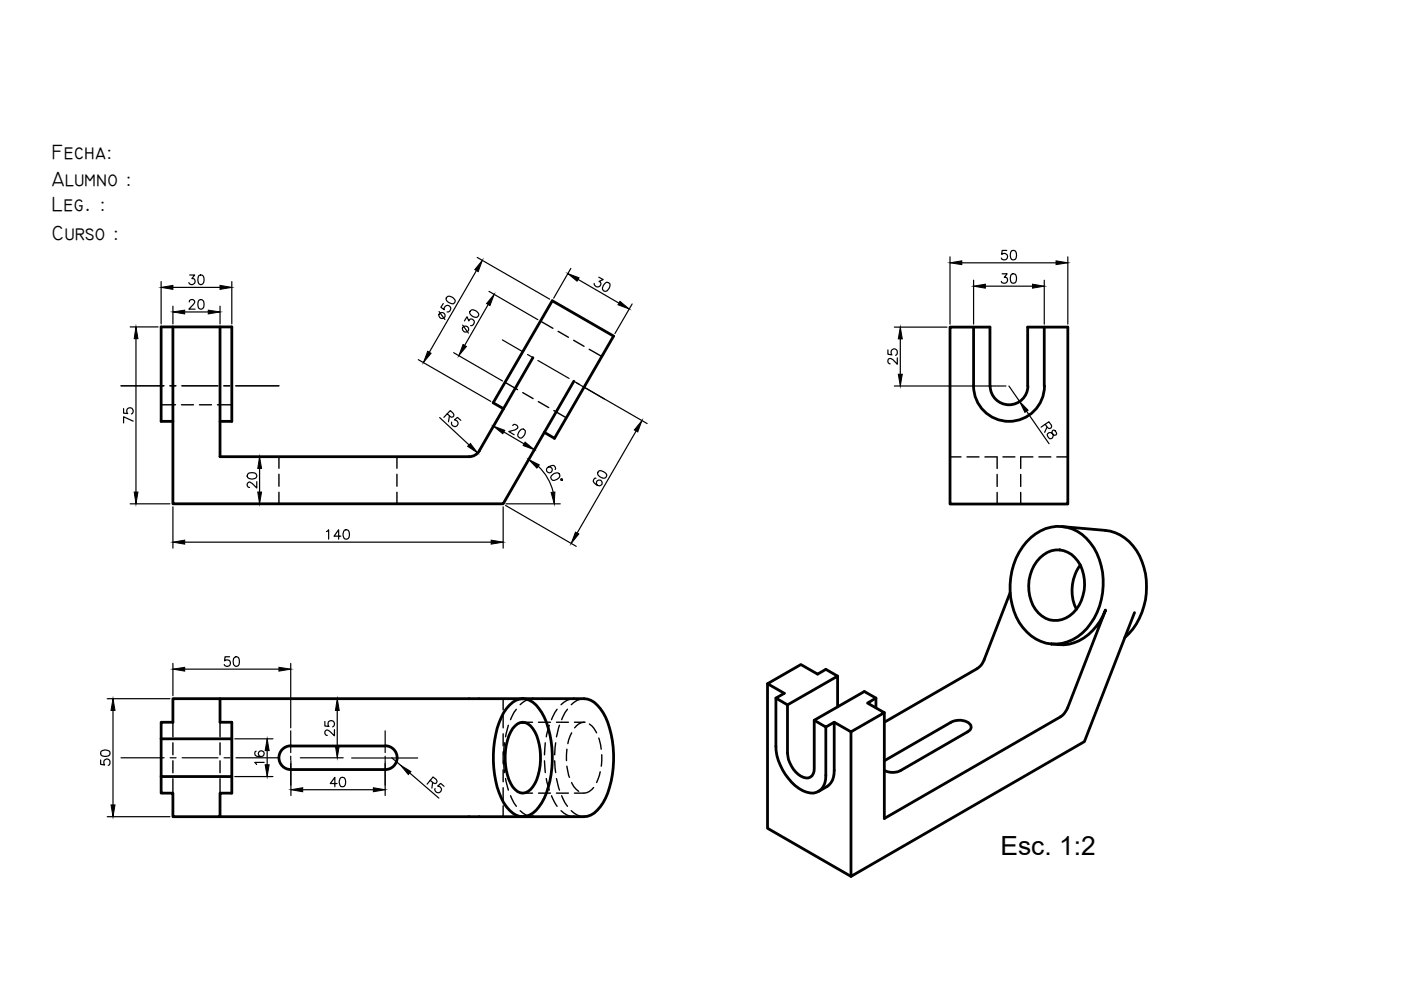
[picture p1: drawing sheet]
<svg xmlns="http://www.w3.org/2000/svg" width="297mm" height="210mm" viewBox="0 0 297 210" stroke-linecap="round" stroke-linejoin="round" font-family="sans-serif">
<defs><g id="words">
<text font-size="5.6" x="212.1" y="181.2">Esc. 1:2</text>
<g font-size="4.4">
<text x="11" y="33.7">Fecha:</text>
<text x="11" y="39.5">Alumno :</text>
<text x="11" y="44.8">Leg. :</text>
<text x="11" y="50.9">Curso :</text>
</g>
</g></defs>
<!-- layer: planta-DIM -->
<g fill="none" stroke="#000" stroke-width=".25">
<path d="M48.7 139.2h-1l-.1 .9a.7 .7 0 0 1 1.1 0 .7 .7 0 0 1-.1 1.1 .7 .7 0 0 1-1.1-.3M49.7 139.4a.59 .59 0 0 1 1 .2 1.39 1.39 0 0 1-.5 1.7h-.2a1.29 1.29 0 0 1-.3-1.9zM21.4 159.3a1.52 1.52 0 0 1 1.8 0 .69 .69 0 0 1-.3 1 1.66 1.66 0 0 1-1.5-.2zM22.7 148.1h13.3M24 150.6v20.1M36.7 140.6v6.9M39.2 141.9h19.9M49.8 156.6h8.1M54.3 159.3a.59 .59 0 0 0-.2 .8 1.18 1.18 0 0 0 1.9-.3 .62 .62 0 0 0-.6-.6 .62 .62 0 0 0-.6 .6 .62 .62 0 0 0 .5 .6M56.6 159.1v3.1M61.6 140.6v13.7M63.7 148.1h9.1"/>
<path d="M68.9 153v.9l.9 .1a.7 .7 0 0 1-.1-1 .7 .7 0 0 1 1.1 .1 .7 .7 0 0 1-.3 1M70.9 154.7v1.3l-1-.9-.6-.3-.4 .4v.3l.2 .3 .3 .1M71.5 150.6v7.6M21.3 161.1v1l.9 .1a.72 .72 0 0 1-.1-1.1 .72 .72 0 0 1 1.1 .1 .72 .72 0 0 1-.3 1.1M22.7 173.2h13.3M49.8 164.6h8.1M56 161.6h-2l.4 .5M63.7 160.7h9.1M83.1 160.7l1.9 1.6M86.9 163.9l6.1 5.3M91.2 165.5l1 .6a.49 .49 0 0 0 .4-.3 .49 .49 0 0 0-.1-.5l-.7-.6-1.2 1.6M91.7 165.9l-.1 1.2"/>
<path d="M94.1 166.7l-.7-.6-.6 .6a.69 .69 0 0 1 .8 .6 .69 .69 0 0 1-.8 .8 .69 .69 0 0 1-.6-.9"/>
</g>
<path d="M24 148.1l.4 2.5h-.9zM36.7 141.9l2.5-.4v.8zM56.6 156.6l.5 2.5h-.9zM59.1 141.5l2.5 .4-2.5 .4zM71.1 158.2h.8l-.4 2.5zM71.5 148.1l.4 2.5h-.8zM23.5 170.7h.9l-.4 2.5zM56.2 162.2h.9l-.5 2.4zM85 162.3l2.1 1.3-.5 .6z" fill="#000" stroke="#000" stroke-width=".21"/>
<!-- layer: Ejes planta -->
<g fill="none" stroke="#000" stroke-width=".25">
<path d="M25.7 81.8h9.1M36 81.8h1.3M38.6 81.8h7.6M47.5 81.8h1.2M50 81.8h9.1M61.6 106.8h.1M74.5 106.8h14.1M81.7 106.8h.1M61.6 155v4.6M81.7 155v4.6M25.7 160.7h9.1M36.1 160.7h1.2"/>
<path d="M38.6 160.7h7.6M47.5 160.7h1.3M50 160.7h9.1M61.6 160.3v.8M61.6 161.9v4.6M74.5 160.7h14.1M81.7 160.3v.8M81.7 161.9v4.6"/>
</g>
<!-- layer: planta-VIS -->
<path d="M34.2 156.6v-3.5h2.5v-5h10v5h2.4v3.5M34.2 156.6v8h14.9v-8M34.2 156.6h14.9M46.7 148.1h77.1a5 5 0 0 1 4 3 21.5 21.5 0 0 1 0 19.1 5 5 0 0 1-4 3h-77.1M61.6 158.2h20.1M61.7 158.1a2.52 2.52 0 0 0-2.6 2.5 2.52 2.52 0 0 0 2.6 2.6h20a2.52 2.52 0 0 0 2.5-2.5 2.52 2.52 0 0 0-2.5-2.6M108 149.5a3.6 3.6 0 0 1 5.7 0 15 15 0 0 1 3.3 9 20.9 20.9 0 0 1-2.1 11.7 4.7 4.7 0 0 1-4.8 2.9 7 7 0 0 1-4.3-5 22.4 22.4 0 0 1 1-17zM109.2 153.9a2.24 2.24 0 0 1 3.7 .5 12.4 12.4 0 0 1 0 12.4 2.36 2.36 0 0 1-2.1 1.4 2.36 2.36 0 0 1-2.1-1.4 12.7 12.7 0 0 1 0-12.4zM34.2 164.6v3.6h2.5v5h10v-5h2.4v-3.6" fill="none" stroke="#000" stroke-width=".59"/>
<!-- layer: planta-HID -->
<g fill="none" stroke="#000" stroke-width=".3">
<path d="M36.7 153.1v3.1M36.7 157.5v2.5M46.7 153.1v3.1M46.7 157.5v2.5M106.7 148.1v2.4M106.7 151.8v2.5M106.7 155.6v2.5M106.7 159.4v2.5M107 157.5l-.2 2.5M107.8 153.8l-.6 2.4M109.5 150.4l-.5 .7-.8 1.5M110.8 153.1h2.1"/>
<path d="M113 148.1a3.8 3.8 0 0 0-2.7 1.3M114.2 153.1h2.5M115.6 157.5l-.2 2.5M116.5 153.8l-.7 2.4M117.8 157.5l-.2 2.5M118 153.1h2.5M118.1 150.4l-1.2 2.2M118.6 153.8l-.6 2.4M120.2 158.8l-.1 2.5M120.3 150.4l-.5 .7-.7 1.5M121.2 155.4l-.8 2.3M121.7 148.1a3.8 3.8 0 0 0-2.7 1.3"/>
<path d="M121.8 153.1h2M123.8 148.1a3.8 3.8 0 0 0-2.7 1.3M123.8 153.1a2.6 2.6 0 0 0-2 1.2M123.8 153.1h.1M125 153.5a4.4 4.4 0 0 1 1.5 1.9M127 156.5l.5 2.3M36.7 161.3v2.5M36.7 165.1v3.1M46.7 161.3v2.5M46.7 165.1v3.1M106.7 163.2v2.5M106.7 167v2.6"/>
<path d="M106.7 170.8v2.4M106.8 161.3l.2 2.5M107.2 165.1l.6 2.4M108.2 168.7l1.3 2.3M110.3 171.9a3.8 3.8 0 0 0 2.7 1.3M110.8 168.2h2.1M114.2 168.2h2.5M115.4 161.3l.2 2.5M115.8 165.1l.7 2.4M116.9 168.7l1.2 2.3M117.6 161.3l.2 2.5M118 165.1l.6 2.4"/>
<path d="M118 168.2h2.5M119 171.9a3.8 3.8 0 0 0 2.7 1.3M119.1 168.7l1.2 2.3M120.2 162.4l.5 2.4M121.1 171.9a3.8 3.8 0 0 0 2.7 1.3M121.2 165.9a3.9 3.9 0 0 0 1.5 1.9M125.9 167a2.77 2.77 0 0 1-2.1 1.2h-2M127.3 163.6l-.8 2.3M127.6 160l-.1 2.4"/>
</g>
<!-- layer: Ejes lat -->
<path d="M106.5 72.1l4.2 2.4M111.8 75.2l1.1 .6M114 76.4l6.6 3.8M25.7 81.8h9.1M36 81.8h1.3M38.6 81.8h7.6M47.5 81.8h1.2M50 81.8h9.1M121.8 80.9l1.1 .6M124 82.1l4.1 2.5" fill="none" stroke="#000" stroke-width=".25"/>
<!-- layer: lateral-DIM -->
<g fill="none" stroke="#000" stroke-width=".25">
<path d="M34.2 59.7v9M40.2 58.3h1.1l-.6 .8a.66 .66 0 0 1 .6 .6 .66 .66 0 0 1-.5 .7 .66 .66 0 0 1-.8-.5M42.2 58.4a.68 .68 0 0 1 1 .3 1.05 1.05 0 0 1-.7 1.6 1.39 1.39 0 0 1-.3-1.9zM49.1 59.7v9M101 57.4l-10 17.3M101.2 54.6l15.3 8.8M121 56.9l-3.6 6.3M122.6 59.2l8.6 5.1M127 58.8l.9 .5-.9 .4a.67 .67 0 0 1 .1 1.1 .67 .67 0 0 1-1.1-.4v-.3M27.6 69.3h5.9M28.8 71.8v32.5M36.7 64.9v3.8"/>
<path d="M36.7 60.9h10M39.2 66.1h5M40.1 64l.1-.3 .3-.2 .6 .1a.41 .41 0 0 1 .1 .7l-1.2 1.2h1.4M42.2 63.6a.63 .63 0 0 1 1 .3 1.39 1.39 0 0 1-.5 1.6h-.2a1.34 1.34 0 0 1-.3-1.9zM46.7 64.9v3.8M88.7 76.3l15.4 8.8M93.1 66.1l1.2 1.6M94 64.4l-.5 .8 .7 .5a.7 .7 0 0 1 .5-.9 .7 .7 0 0 1 .8 .6 .7 .7 0 0 1-.7 .7M94.7 63a1.18 1.18 0 0 1 1.8 1l-.1 .2a1.07 1.07 0 0 1-1.7-.4l-.1-.3zM96.2 74.8l10.4 6M98.1 68.9l1.2 1.7M98.5 68l.5-.8 .4 .8a.66 .66 0 0 1 1.1 0 .66 .66 0 0 1-.4 1h-.3"/>
<path d="M99.7 65.9a.87 .87 0 0 1 1.3 .1l.3 .3a.59 .59 0 0 1 .1 .7 .59 .59 0 0 1-.6 .3 .99 .99 0 0 1-1.1-1.4zM103.5 64.6l-5 8.7M103.7 61.8l10.3 6M128.4 60a.69 .69 0 0 1 .9 .2 1.32 1.32 0 0 1-1.2 1.5h-.1a1.05 1.05 0 0 1 .4-1.7zM134 64.4l-3.6 6.3M26.2 86.6v1l.9 .1a.7 .7 0 0 1 0-1.1 .7 .7 0 0 1 1 .2 .7 .7 0 0 1-.2 1M28.2 89.3l-2-.9v1.3M53.8 96.8h2M55 99.3v5M93.2 88.5l6.2 5.8M94.8 87.7l.7 .6 .3 .1a.43 .43 0 0 0 .4-.5l-.7-.8-1.4 1.4M95.3 88.2l-.2 1.2"/>
<path d="M97.7 89.1l-.7-.6-.6 .5a.71 .71 0 0 1 .7 .8 .71 .71 0 0 1-.8 .6 .71 .71 0 0 1-.5-.9M105.2 89.3l-1.1 2M106.8 91.6l4.3 2.5M108.7 90.2l.4-.2a.67 .67 0 0 1 .7 .7l-.6 .5-1.3 .3 1.1 .7M110.4 91.1a.59 .59 0 0 1 .7-.1 .59 .59 0 0 1 .3 .7 .99 .99 0 0 1-1.4 1l-.2-.2a1.56 1.56 0 0 1 .6-1.4zM113.9 94.3l-1.2 2M114.1 98.9a10.9 10.9 0 0 1 3.2 5.4M116.2 99.1a.62 .62 0 0 1 .9 .5 .62 .62 0 0 1-.8 .7 .62 .62 0 0 1-.4-1 1.87 1.87 0 0 1 1.5-.6 .65 .65 0 0 1 .3 .8M122.2 81.2l15 8.6M134.9 91.4l-12.6 21.6M27.6 106.8h8.4M36.7 107.5v8.7"/>
<path d="M39.2 114.9h64.9M52.5 100.5a1.26 1.26 0 0 1 1.9 .3v.2a1.16 1.16 0 0 1-2 0zM53.8 106.8h2M54.4 102.1v1.4l-1.2-1.2a.45 .45 0 0 0-.5-.1 .45 .45 0 0 0-.3 .4l.1 .6 .4 .1M69.2 112.7l.5-.4v2M72.3 113.7h-1.5l1-1.4v2M73 112.4a.69 .69 0 0 1 1 .3 1.66 1.66 0 0 1-.2 1.5 .64 .64 0 0 1-.9-.3 1.5 1.5 0 0 1 .1-1.5zM106.7 107.5v8.7M107.2 107.2l15 8.6M107.3 106.8h11.5M116.9 100.9a1.02 1.02 0 0 1 1.8-.3 1.13 1.13 0 0 1-1.8 1l-.1-.4zM126.4 101.4a.58 .58 0 0 0-.6 .6 1.15 1.15 0 0 0 1.8 .7 .63 .63 0 0 0-.2-.8 .63 .63 0 0 0-.9 .2 .63 .63 0 0 0 .2 .8"/>
<path d="M126.8 100a.93 .93 0 0 1 1.3 .1l.4 .3a.66 .66 0 0 1-.2 1 1.26 1.26 0 0 1-1.6-1.2z"/>
<circle cx="93.7" cy="66.9" r=".67"/>
<circle cx="98.7" cy="69.8" r=".67"/>
<circle cx="119.1" cy="101.7" r=".19"/>
</g>
<g fill="#000" stroke="#000" stroke-width=".21">
<path d="M102.3 55.2l-.9 2.4-.7-.4zM120.4 58l2.4 .9-.5 .7zM28.8 69.3l.5 2.5h-.9zM34.2 60.9l2.5-.4v.9zM36.7 66.1l2.5-.3v.8zM44.2 65.8l2.5 .3-2.5 .5zM46.7 60.5l2.4 .4-2.4 .5zM90.7 74.5l.7 .4-1.6 1.9zM98.2 73l.7 .5-1.6 1.9zM104.8 62.4l-.9 2.4-.7-.4zM131.4 63.9l2 1.6-2.4-.9zM55 96.8l.5 2.5h-.8z"/>
<path d="M99.1 94.6l.6-.6 1.6 2zM104.6 90.4l2.4 .8-.4 .8zM111.3 93.7l2 1.6-2.4-.8zM112.1 97.4l2.2 1.2-.5 .6zM136.1 89.2l-.9 2.4-.7-.4zM28.4 104.3h.9l-.5 2.5zM36.7 114.9l2.5-.4v.9zM54.7 104.3h.8l-.5 2.5zM104.1 114.5l2.6 .4-2.6 .5zM116.8 104.4l.8-.1-.1 2.5zM122 112.8l.7 .4-1.6 2z"/>
</g>
<!-- layer: lateral-VIS -->
<path d="M36.7 69.3v37.5h70l15-26M46.7 69.3v27.5h52.8a2.52 2.52 0 0 0 2.1-1.2M113 75.8l-11.4 19.8M36.7 89.3h-2.5v-20h14.9v20h-2.4M106.8 86.7l-2.2-1.3 12.5-21.6 13 7.5-12.5 21.6-2.2-1.2" fill="none" stroke="#000" stroke-width=".59"/>
<!-- layer: lateral-HID -->
<g fill="none" stroke="#000" stroke-width=".3">
<path d="M114.6 68.1l2.6 1.5M118.3 70.2l2.2 1.3M121.6 72.2l2.2 1.2M124.9 74.1l2.7 1.5M34.2 85.8h3M38.5 85.8h2.5M42.3 85.8h2.5M46.1 85.8h3M59.1 96.8v2.5M84.2 96.8v2.5M107.1 81.1l2.6 1.5M110.8 83.2l2.2 1.3"/>
<path d="M114.1 85.1l2.2 1.3M117.4 87.1l2.7 1.5M59.1 100.6v2.5M59.1 104.4v2.4M84.2 100.6v2.5M84.2 104.4v2.4"/>
</g>
<!-- layer: frente-DIM -->
<g fill="none" stroke="#000" stroke-width=".25">
<path d="M201.4 54.5v14.2M203.9 55.7h20M206.4 59.4v9.3M212.5 58.1h1l-.6 .7a.67 .67 0 0 1 .7 .9 .67 .67 0 0 1-1.1 .3l-.2-.3M213.4 53.1h-.9l-.1 .8a.7 .7 0 0 1 1 0 .7 .7 0 0 1-.1 1.1 .7 .7 0 0 1-1-.3M214.5 53.2a.68 .68 0 0 1 .9 .3 1.32 1.32 0 0 1-.4 1.6h-.2a1.08 1.08 0 0 1-.5-1.6zM214.5 58.1a.68 .68 0 0 1 .9 .3 1.32 1.32 0 0 1-.4 1.6h-.2a1.08 1.08 0 0 1-.5-1.6zM221.4 59.4v9.3M226.4 54.5v14.2M188.3 74.2v.9l.8 .1a.72 .72 0 0 1 0-1.1 .72 .72 0 0 1 1 .2 .72 .72 0 0 1-.2 1M189.6 69.4h11.2M190.2 75.9v1.3l-.9-.9a.67 .67 0 0 0-1-.1v.6l.4 .3"/>
<path d="M190.9 71.9v7.4M208.9 60.7h10M189.6 81.8h23.7M213.9 81.8l2.3 3.3M217.6 87.2l4.8 6.9M221.6 90l.5 .6 .4 .3a.44 .44 0 0 0 .5-.5l-.6-1-1.7 1.2M222 90.5l-.5 1.2M222.2 91.9a.93 .93 0 0 1 1.4 .4l.3-.1a.72 .72 0 0 0-.6-1l-.2 .1a.98 .98 0 0 0 .2 1.1 .55 .55 0 0 1-.3 .6 .55 .55 0 0 1-.7-.2l-.3-.6z"/>
</g>
<path d="M201.4 55.7l2.5-.4v.8zM223.9 55.3l2.5 .4-2.5 .4zM190.9 69.4l.4 2.5h-.8zM190.5 79.3h.8l-.4 2.5zM206.4 60.7l2.5-.4v.8zM218.9 60.3l2.5 .4-2.5 .4zM216.2 85.1l1.8 1.9-.7 .4z" fill="#000" stroke="#000" stroke-width=".21"/>
<!-- layer: frente-VIS -->
<path d="M206.4 69.4v12.4a7.5 7.5 0 0 0 7.5 7.5 7.5 7.5 0 0 0 7.5-7.5M221.4 69.4v12.4M209.9 81.8v-12.4h-8.5v37.5h25v-37.5h-8.5v12.4M209.9 81.8a4 4 0 0 0 4 4 4 4 0 0 0 4-4" fill="none" stroke="#000" stroke-width=".59"/>
<!-- layer: frente-HID -->
<g fill="none" stroke="#000" stroke-width=".3">
<path d="M201.4 96.9h2.4M205 96.9h2.6M206.4 81.8v.3M208.8 96.9h2.6M211.4 96.9v2.4M212.6 96.9h2.6M216.4 96.9v2.4M216.5 96.9h2.5M220.3 96.9h2.5M221.4 81.8v.3M224.1 96.9h2.3M211.4 100.6v2.5"/>
<path d="M211.4 104.4v2.5M216.4 100.6v2.5M216.4 104.4v2.5"/>
</g>
<!-- layer: iso-VIS -->
<g fill="none" stroke="#000" stroke-width=".59">
<path d="M217.6 114.9a8.6 8.6 0 0 1 14.3 1.3 14.9 14.9 0 0 1-2.4 18 8.3 8.3 0 0 1-12.6-1.1 14.9 14.9 0 0 1 .7-18.2zM220.5 118.3a5 5 0 0 1 8 .7 8.8 8.8 0 0 1-1.7 11.6 5.1 5.1 0 0 1-7.8-2.3 8.9 8.9 0 0 1 1.5-10zM225.1 111.6l9.2 .9a9.9 9.9 0 0 1 8.2 7.8 14.8 14.8 0 0 1-4 14.9M229 119.8a9.1 9.1 0 0 0-.8 9.4M214.2 125.7l-5.5 14.2-.7 1.1-.9 .8-19.6 11.3M222.9 136.5a9.6 9.6 0 0 0 10.3-4.8l1.2-2.4-8 20.8-1 1.4-37.9 22v-22.4M240.5 129.9l-10.6 27.3-49.5 28.6v-30.6M162.7 145v30.6l17.7 10.2M164.5 148v10.3a11.2 11.2 0 0 0 6.5 9.7 2.95 2.95 0 0 0 4-2.8l.1-11.1M176.9 153.1v10.2a3.7 3.7 0 0 1-1.6 3.5l-1.7 1M177.6 143.4l-2.5-1.5-1.7 1-3.6-2-7.1 4.1 3.6 2-1.8 1 2.5 1.5M177.6 149.9v-6.5l-10.6 6.1v10.2a5.7 5.7 0 0 0 3.9 5.2 1.66 1.66 0 0 0 1.7-1.9v-10.3l10.7-6.1 2.4 1.4v2.1"/>
<path d="M185.7 148l-1.8 1.1 3.6 2-7.1 4.1-3.5-2.1-1.8 1-2.5-1.4M187.5 161.3l14.1-8.2a3.5 3.5 0 0 1 4.2 .6 1.08 1.08 0 0 1-.7 1.5l-14.1 8.1a3.8 3.8 0 0 1-3.5 0"/>
</g>
<!-- layer: cotas -->
<path d="M61.7 161.3v7.4M64.2 167.4h15M71.5 166.1h-1.5l1-1.3v2M72.2 164.9a.69 .69 0 0 1 1 .3 1.66 1.66 0 0 1-.2 1.5 .64 .64 0 0 1-.9-.3 1.5 1.5 0 0 1 .1-1.5zM81.7 161.3v7.4" fill="none" stroke="#000" stroke-width=".25"/>
<path d="M61.7 167.4l2.5-.4v.9zM79.2 167l2.5 .4-2.5 .5z" fill="#000" stroke="#000" stroke-width=".21"/>
<use href="#words"/>
</svg>
